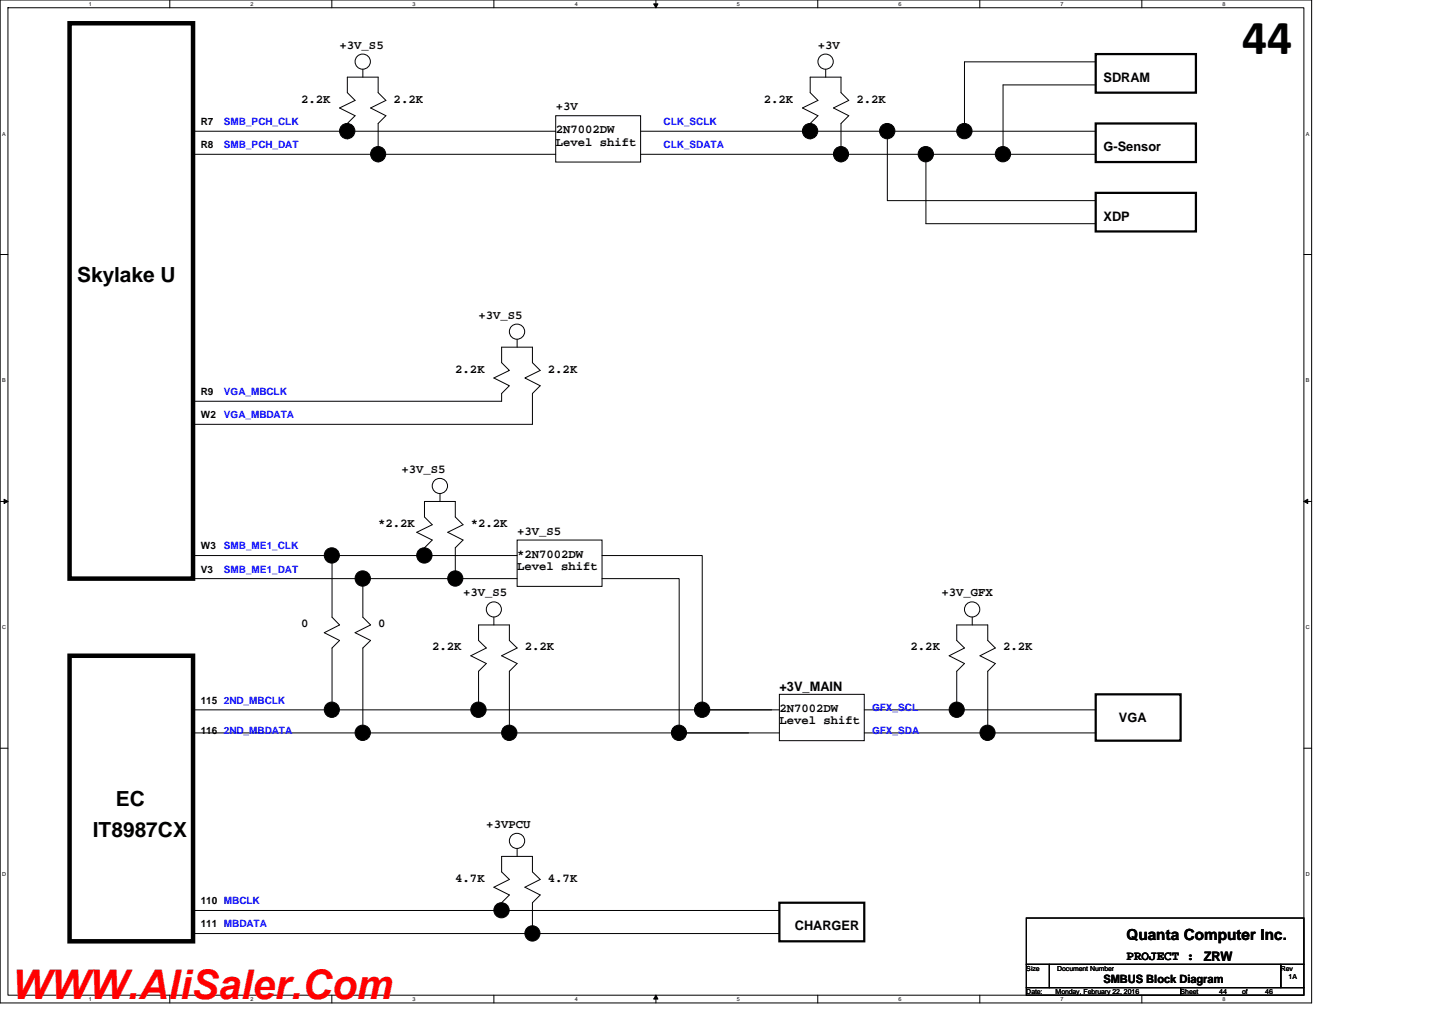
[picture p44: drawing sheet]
<svg xmlns="http://www.w3.org/2000/svg" width="297mm" height="210mm" viewBox="0 0 297 210" stroke-linecap="round" stroke-linejoin="round" font-family="sans-serif">
<defs><g id="words">
<text font-size="10.2" x="257.7" y="11.3">44</text>
<text font-size="8.5" fill="#f00" x="2.5" y="207.3">WWW.AliSaler.Com</text>
<g font-size="4.3">
<text x="16" y="58.4">Skylake U</text>
<text x="24" y="167.3">EC</text>
<text x="19.3" y="173.7">IT8987CX</text>
</g>
<text font-size="3.2" x="233.7" y="195">Quanta Computer Inc.</text>
<g font-size="2.7">
<text x="228.9" y="16.9">SDRAM</text>
<text x="228.9" y="31.4">G-Sensor</text>
<text x="228.9" y="45.8">XDP</text>
<text x="161.7" y="143.4">+3V_MAIN</text>
<text x="232.1" y="149.8">VGA</text>
<text x="164.9" y="193">CHARGER</text>
<text x="233.7" y="199.1">PROJECT :</text>
<text x="249.7" y="199.4">ZRW</text>
</g>
<g font-size="2.5">
<text x="70.4" y="10.1">+3V_S5</text>
<text x="169.7" y="10.1">+3V</text>
<text x="62.4" y="21.3">2.2K</text>
<text x="81.7" y="21.3">2.2K</text>
<text x="115.3" y="22.9">+3V</text>
<text x="158.4" y="21.3">2.2K</text>
<text x="177.7" y="21.3">2.2K</text>
<text x="115.3" y="27.7">2N7002DW</text>
<text x="115.3" y="30.2">Level shift</text>
<text x="99.3" y="66.1">+3V_S5</text>
<text x="94.4" y="77.3">2.2K</text>
<text x="113.7" y="77.3">2.2K</text>
<text x="83.3" y="98.1">+3V_S5</text>
<text x="78.4" y="109.3">*2.2K</text>
<text x="97.7" y="109.3">*2.2K</text>
<text x="107.3" y="110.9">+3V_S5</text>
<text x="107.3" y="115.7">*2N7002DW</text>
<text x="107.3" y="118.2">Level shift</text>
<text x="96.1" y="123.7">+3V_S5</text>
<text x="195.3" y="123.7">+3V_GFX</text>
<text x="62.4" y="130.1">0</text>
<text x="78.4" y="130.1">0</text>
<text x="89.7" y="134.9">2.2K</text>
<text x="108.9" y="134.9">2.2K</text>
<text x="188.9" y="134.9">2.2K</text>
<text x="208.1" y="134.9">2.2K</text>
<text x="161.7" y="147.7">2N7002DW</text>
<text x="161.7" y="150.2">Level shift</text>
<text x="100.9" y="171.7">+3VPCU</text>
<text x="94.4" y="182.9">4.7K</text>
<text x="113.7" y="182.9">4.7K</text>
</g>
<text font-size="2.4" x="228.9" y="203.8">SMBUS Block Diagram</text>
<g font-size="2.1">
<text x="41.7" y="25.9">R7</text>
<text x="41.7" y="30.7">R8</text>
<text x="41.7" y="81.9">R9</text>
<text x="41.7" y="86.7">W2</text>
<text x="41.7" y="113.9">W3</text>
<text x="41.7" y="118.7">V3</text>
<text x="41.7" y="145.9">115</text>
<text x="41.7" y="152.3">116</text>
<text x="41.7" y="187.5">110 MBCLK</text>
<text x="41.7" y="192.3">111 MBDATA</text>
</g>
<g font-size="2.1" fill="#00f">
<text x="46.4" y="25.9">SMB_PCH_CLK</text>
<text x="137.7" y="25.9">CLK_SCLK</text>
<text x="46.4" y="30.7">SMB_PCH_DAT</text>
<text x="137.7" y="30.7">CLK_SDATA</text>
<text x="46.4" y="81.9">VGA_MBCLK</text>
<text x="46.4" y="86.7">VGA_MBDATA</text>
<text x="46.4" y="113.9">SMB_ME1_CLK</text>
<text x="46.4" y="118.7">SMB_ME1_DAT</text>
<text x="46.4" y="145.9">2ND_MBCLK</text>
<text x="180.9" y="147.5">GFX_SCL</text>
<text x="46.4" y="152.3">2ND_MBDATA</text>
<text x="180.9" y="152.3">GFX_SDA</text>
</g>
<g font-size="1.4">
<text x="212.9" y="201.4">Size</text>
<text x="219.3" y="201.4">Document Number</text>
<text x="265.7" y="201.4">Rev</text>
<text x="267.3" y="203">1A</text>
<text x="212.9" y="206.2">Date:</text>
<text x="218.9" y="206.2">Monday, February 22, 2016</text>
<text x="244.9" y="206.2">Sheet</text>
<text x="252.9" y="206.2">44</text>
<text x="257.7" y="206.2">of</text>
<text x="262.5" y="206.2">46</text>
</g>
<g font-size="1.1">
<text x="18.4" y="1.1">1</text>
<text x="52" y="1.1">2</text>
<text x="85.6" y="1.1">3</text>
<text x="119.2" y="1.1">4</text>
<text x="152.8" y="1.1">5</text>
<text x="186.4" y="1.1">6</text>
<text x="220" y="1.1">7</text>
<text x="253.6" y="1.1">8</text>
<text x=".5" y="28.2">A</text>
<text x="270.9" y="28.2">A</text>
<text x=".5" y="79.3">B</text>
<text x="270.9" y="79.3">B</text>
<text x=".5" y="130.6">C</text>
<text x="270.9" y="130.6">C</text>
<text x=".5" y="181.7">D</text>
<text x="270.9" y="181.7">D</text>
<text x="18.4" y="207.6">1</text>
<text x="52" y="207.6">2</text>
<text x="85.6" y="207.6">3</text>
<text x="119.2" y="207.6">4</text>
<text x="152.8" y="207.6">5</text>
<text x="186.4" y="207.6">6</text>
<text x="220" y="207.6">7</text>
<text x="253.6" y="207.6">8</text>
</g>
</g></defs>
<path d="M0 0h272.1v208h-272.1zM1.6 1.6h268.9v204.8h-268.9z" fill="none" stroke="#000" stroke-width=".21"/>
<g fill="#fff">
<path d="M18.4 .2h.6v1.2h-.6z"/>
<path d="M18.4 206.6h.6v1.2h-.6z"/>
</g>
<path d="M35.2 0v1.6M35.2 206.4v1.6" fill="none" stroke="#000" stroke-width=".21"/>
<g fill="#fff">
<path d="M52 .2h.6v1.2h-.6z"/>
<path d="M52 206.6h.6v1.2h-.6z"/>
</g>
<path d="M68.8 0v1.6M68.8 206.4v1.6" fill="none" stroke="#000" stroke-width=".21"/>
<g fill="#fff">
<path d="M85.6 .2h.6v1.2h-.6z"/>
<path d="M85.6 206.6h.6v1.2h-.6z"/>
</g>
<path d="M102.4 0v1.6M102.4 206.4v1.6" fill="none" stroke="#000" stroke-width=".21"/>
<g fill="#fff">
<path d="M119.2 .2h.6v1.2h-.6z"/>
<path d="M119.2 206.6h.6v1.2h-.6z"/>
</g>
<path d="M136.1 0v1.6M135.6 .8h.9l-.4 .8zM136.1 206.4l.4 .8h-.9zM136.1 206.4v1.6" fill="none" stroke="#000" stroke-width=".21"/>
<path d="M135.6 .8h.9l-.4 .8zM136.1 206.4l.4 .8h-.9z" fill="#000"/>
<g fill="#fff">
<path d="M152.8 .2h.6v1.2h-.6z"/>
<path d="M152.8 206.6h.6v1.2h-.6z"/>
</g>
<path d="M169.6 0v1.6M169.6 206.4v1.6" fill="none" stroke="#000" stroke-width=".21"/>
<g fill="#fff">
<path d="M186.4 .2h.6v1.2h-.6z"/>
<path d="M186.4 206.6h.6v1.2h-.6z"/>
</g>
<path d="M203.2 0v1.6M203.2 206.4v1.6" fill="none" stroke="#000" stroke-width=".21"/>
<g fill="#fff">
<path d="M220 .2h.6v1.2h-.6z"/>
<path d="M220 206.6h.6v1.2h-.6z"/>
</g>
<path d="M236.9 0v1.6M236.9 206.4v1.6" fill="none" stroke="#000" stroke-width=".21"/>
<g fill="#fff">
<path d="M253.6 .2h.6v1.2h-.6z"/>
<path d="M253.6 206.6h.6v1.2h-.6z"/>
<path d="M.5 27.2h.7v1.2h-.7z"/>
<path d="M270.9 27.2h.7v1.2h-.7z"/>
<path d="M.5 78.4h.7v1.1h-.7z"/>
<path d="M270.9 78.4h.7v1.1h-.7z"/>
</g>
<path d="M0 52.8h1.6M270.5 52.8h1.6" fill="none" stroke="#000" stroke-width=".21"/>
<g fill="#fff">
<path d="M.5 129.6h.7v1.2h-.7z"/>
<path d="M270.9 129.6h.7v1.2h-.7z"/>
</g>
<path d="M0 104h1.6M.8 103.5l.8 .5-.8 .4zM270.5 104l.8-.5v.9zM270.5 104h1.6" fill="none" stroke="#000" stroke-width=".21"/>
<path d="M.8 103.5l.8 .5-.8 .4zM270.5 104l.8-.5v.9z" fill="#000"/>
<g fill="#fff">
<path d="M.5 180.8h.7v1.1h-.7z"/>
<path d="M270.9 180.8h.7v1.1h-.7z"/>
</g>
<g fill="none" stroke="#000" stroke-width=".21">
<path d="M75.3 14.4v1.6M171.3 14.4v1.6M227.3 17.6h-19.2v14.4M227.3 12.8h-27.2v14.4M40 27.2h75.3M40 32h75.3M72 28.8v-3.2l1.7-1.6-3.3-1.6 3.3-1.6-1.7-1.6v-3.2h6.4v3.2l1.6 1.6-3.1 1.6 3.1 1.6-1.6 1.6v8M115.3 24h17.6v9.6h-17.6zM132.9 27.2h94.4M132.9 32h94.4M168.1 28.8v-3.2l1.6-1.6-3.3-1.6 3.3-1.6-1.6-1.6v-3.2h6.4v3.2l1.6 1.6-3.2 1.6 3.2 1.6-1.6 1.6v8M184.1 27.2v14.4h43.2"/>
<path d="M192.1 32v14.4h35.2M107.3 70.4v1.6M40 83.2h64.1v-1.6l1.6-1.6-3.3-1.6 3.3-1.6-1.6-1.6v-3.2h6.3v3.2l1.7 1.6-3.2 1.6 3.2 1.6-1.7 1.6v6.4h-70.4M40 115.2h67.3M68.9 115.2v12.8l1.5 1.6-3.1 1.6 3.1 1.6-1.5 1.6v11.2M88 115.2v-1.6l1.7-1.6-3.3-1.6 3.3-1.6-1.7-1.6v-3.2h6.4v3.2l1.6 1.6-3.1 1.6 3.1 1.6-1.6 1.6v6.4M91.3 102.4v1.6M107.3 112h17.6v9.6h-17.6zM124.9 115.2h20.8v32h14.4M40 120h67.3M75.3 120v8l1.6 1.6-3.2 1.6 3.2 1.6-1.6 1.6v17.6M102.4 128v1.6"/>
<path d="M124.9 120h16v32h14.4M201.7 128v1.6M0 155.2h1.6M40 152h121.7M40 147.2h121.7M99.3 147.2v-8l1.6-1.6-3.2-1.6 3.2-1.6-1.6-1.6v-3.2h6.4v3.2l1.6 1.6-3.2 1.6 3.2 1.6-1.6 1.6v12.8M161.7 144h17.6v9.6h-17.6zM179.3 147.2h48M179.3 152h48M198.5 147.2v-8l1.6-1.6-3.2-1.6 3.2-1.6-1.6-1.6v-3.2h6.4v3.2l1.6 1.6-3.2 1.6 3.2 1.6-1.6 1.6v12.8M270.5 155.2h1.6M107.3 176v1.6"/>
<path d="M40 193.6h121.7M40 188.8h121.7M104.1 187.2l1.6-1.6-3.3-1.6 3.3-1.6-1.6-1.6v-3.2h6.3v3.2l1.7 1.6-3.2 1.6 3.2 1.6-1.7 1.6v6.4M212.9 190.4h57.6v9.6h-57.6zM212.9 200h4.8v4.8h-4.8zM212.9 204.8h32v1.6h-32zM217.7 200h48v4.8h-48zM244.9 204.8h25.6v1.6h-25.6zM265.7 200h4.8v4.8h-4.8z"/>
<circle cx="75.2" cy="12.8" r="1.58"/>
<circle cx="171.3" cy="12.8" r="1.58"/>
<circle cx="72" cy="27.2" r="1.6"/>
<circle cx="78.4" cy="32" r="1.58"/>
<circle cx="168" cy="27.2" r="1.6"/>
<circle cx="174.4" cy="32" r="1.58"/>
<circle cx="184" cy="27.2" r="1.6"/>
<circle cx="192" cy="32" r="1.6"/>
<circle cx="200" cy="27.2" r="1.6"/>
<circle cx="208" cy="32" r="1.6"/>
<circle cx="107.3" cy="68.8" r="1.58"/>
<circle cx="68.8" cy="115.2" r="1.58"/>
<circle cx="75.2" cy="120" r="1.6"/>
<circle cx="88" cy="115.2" r="1.6"/>
<circle cx="91.3" cy="100.8" r="1.58"/>
<circle cx="94.4" cy="120" r="1.58"/>
<circle cx="102.4" cy="126.4" r="1.57"/>
<circle cx="201.7" cy="126.4" r="1.58"/>
<circle cx="68.8" cy="147.2" r="1.58"/>
<circle cx="75.2" cy="152" r="1.6"/>
<circle cx="99.2" cy="147.2" r="1.6"/>
<circle cx="105.6" cy="152" r="1.6"/>
<circle cx="140.8" cy="152" r="1.58"/>
<circle cx="145.6" cy="147.2" r="1.6"/>
<circle cx="198.4" cy="147.2" r="1.58"/>
<circle cx="204.8" cy="152" r="1.58"/>
<circle cx="107.3" cy="174.4" r="1.58"/>
<circle cx="104" cy="188.8" r="1.58"/>
<circle cx="110.4" cy="193.6" r="1.58"/>
</g>
<path d="M14.4 4.8h25.6v115.2h-25.6zM14.4 136h25.6v59.2h-25.6z" fill="none" stroke="#000" stroke-width=".93"/>
<g fill="#000">
<circle cx="72" cy="27.2" r="1.6"/>
<circle cx="78.4" cy="32" r="1.58"/>
<circle cx="168" cy="27.2" r="1.6"/>
<circle cx="174.4" cy="32" r="1.58"/>
<circle cx="184" cy="27.2" r="1.6"/>
<circle cx="192" cy="32" r="1.6"/>
<circle cx="200" cy="27.2" r="1.6"/>
<circle cx="208" cy="32" r="1.6"/>
<circle cx="68.8" cy="115.2" r="1.58"/>
<circle cx="75.2" cy="120" r="1.6"/>
<circle cx="88" cy="115.2" r="1.6"/>
<circle cx="94.4" cy="120" r="1.58"/>
<circle cx="68.8" cy="147.2" r="1.58"/>
<circle cx="75.2" cy="152" r="1.6"/>
<circle cx="99.2" cy="147.2" r="1.6"/>
<circle cx="105.6" cy="152" r="1.6"/>
<circle cx="140.8" cy="152" r="1.58"/>
<circle cx="145.6" cy="147.2" r="1.6"/>
<circle cx="198.4" cy="147.2" r="1.58"/>
<circle cx="204.8" cy="152" r="1.58"/>
<circle cx="104" cy="188.8" r="1.58"/>
<circle cx="110.4" cy="193.6" r="1.58"/>
</g>
<path d="M227.3 11.2h20.8v8h-20.8zM227.3 25.6h20.8v8h-20.8zM227.3 40h20.8v8h-20.8zM227.3 144h17.6v9.6h-17.6zM161.7 187.2h17.6v8h-17.6z" fill="none" stroke="#000" stroke-width=".47"/>
<use href="#words"/>
</svg>
